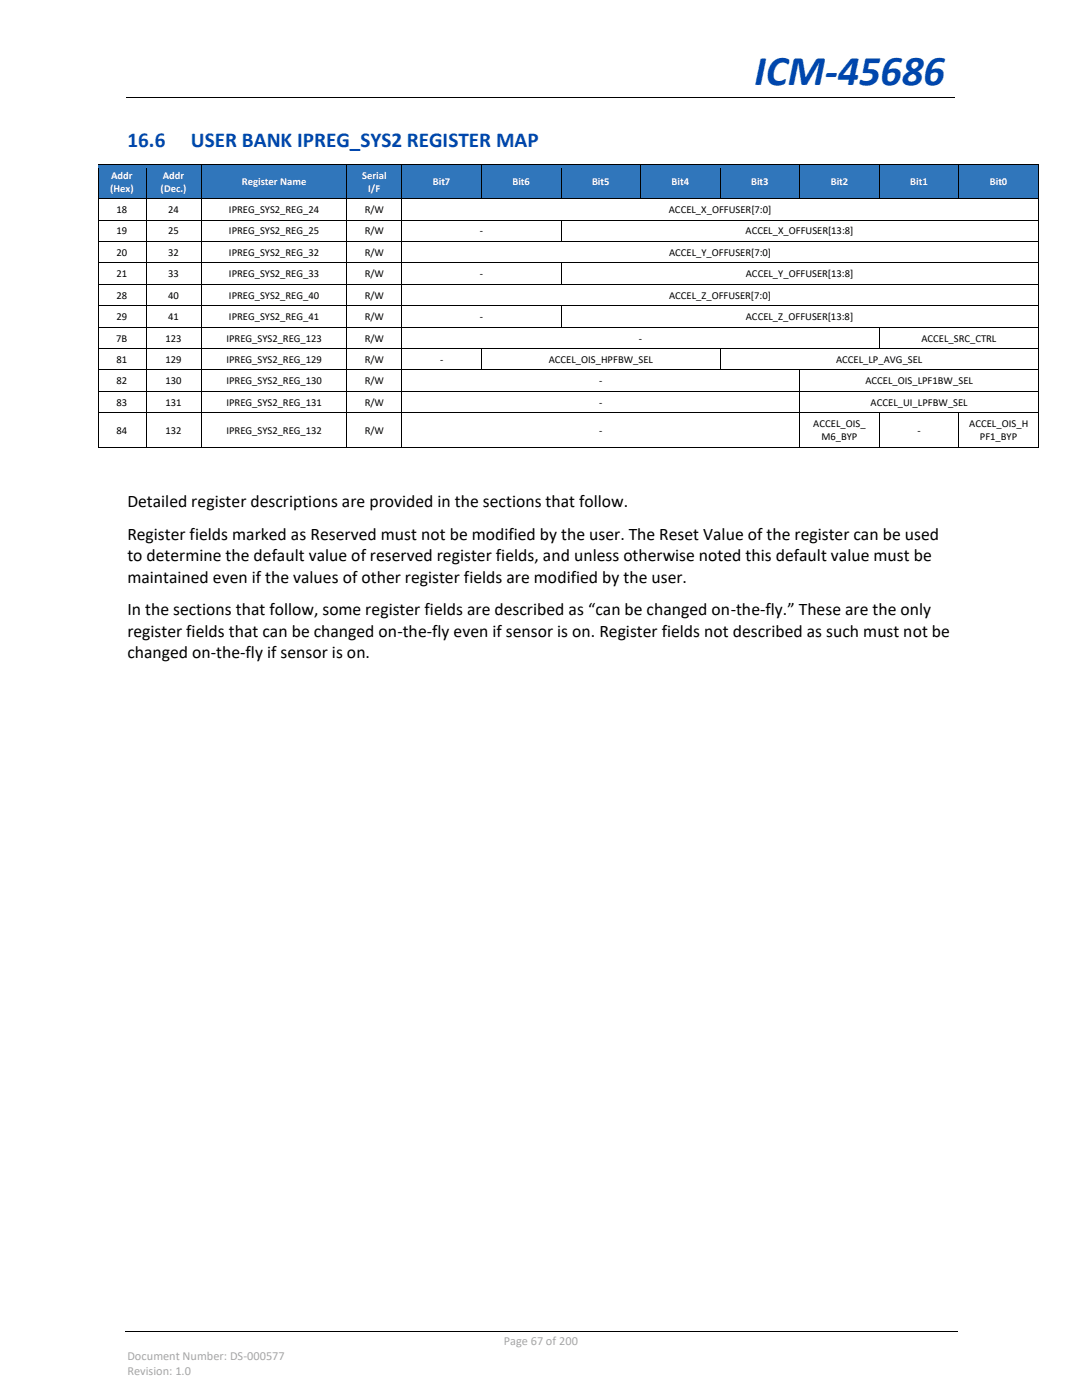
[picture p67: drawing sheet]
<svg xmlns="http://www.w3.org/2000/svg" width="216mm" height="279mm" viewBox="0 0 216 279" stroke-linecap="round" stroke-linejoin="round" font-family="sans-serif">
<defs><g id="words">
<text font-size="8.5" fill="#0046ad" x="150.5" y="17">ICM-45686</text>
<g font-size="4.2" fill="#0046ad">
<text x="25.4" y="29.4">16.6</text>
<text x="38.1" y="29.4">USER BANK IPREG_SYS2 REGISTER MAP</text>
</g>
<g font-size="3.5">
<text x="25.4" y="101.3">Detailed register descriptions are provided in the sections that follow.</text>
<text x="25.4" y="107.7">Register fields marked as Reserved must not be modified by the user. The Reset Value of the register can be used</text>
<text x="25.4" y="112">to determine the default value of reserved register fields, and unless otherwise noted this default value must be</text>
<text x="25.4" y="116.3">maintained even if the values of other register fields are modified by the user.</text>
<text x="25.4" y="122.7">In the sections that follow, some register fields are described as “can be changed on-the-fly.” These are the only</text>
<text x="25.4" y="127.1">register fields that can be changed on-the-fly even if sensor is on. Register fields not described as such must not be</text>
<text x="25.4" y="131.4">changed on-the-fly if sensor is on.</text>
</g>
<g font-size="2.5" fill="#a6a6a6">
<text x="100.5" y="268.4">Page 67 of 200</text>
<text x="25.4" y="271.4">Document Number: DS-000577</text>
<text x="25.4" y="274.4">Revision: 1.0</text>
</g>
<g font-size="2.1" fill="#fff">
<text x="22.1" y="35.7">Addr</text>
<text x="32.5" y="35.7">Addr</text>
<text x="72.2" y="35.7">Serial</text>
<text x="22" y="38.2">(Hex)</text>
<text x="32.1" y="38.2">(Dec.)</text>
<text x="48.3" y="37">Register Name</text>
<text x="73.5" y="38.2">I/F</text>
<text x="86.4" y="37">Bit7</text>
<text x="102.3" y="37">Bit6</text>
<text x="118.1" y="37">Bit5</text>
<text x="134" y="37">Bit4</text>
<text x="149.9" y="37">Bit3</text>
<text x="165.8" y="37">Bit2</text>
<text x="181.6" y="37">Bit1</text>
<text x="197.5" y="37">Bit0</text>
</g>
<g font-size="2.1">
<text x="23.2" y="42.5">18</text>
<text x="23.2" y="46.8">19</text>
<text x="33.6" y="42.5">24</text>
<text x="33.6" y="46.8">25</text>
<text x="45.7" y="42.5">IPREG_SYS2_REG_24</text>
<text x="45.7" y="46.8">IPREG_SYS2_REG_25</text>
<text x="72.8" y="42.5">R/W</text>
<text x="72.8" y="46.8">R/W</text>
<text x="95.7" y="46.8">-</text>
<text x="133.5" y="42.5">ACCEL_X_OFFUSER[7:0]</text>
<text x="148.8" y="46.8">ACCEL_X_OFFUSER[13:8]</text>
<text x="23.2" y="51.1">20</text>
<text x="33.6" y="51.1">32</text>
<text x="45.7" y="51.1">IPREG_SYS2_REG_32</text>
<text x="72.8" y="51.1">R/W</text>
<text x="133.5" y="51.1">ACCEL_Y_OFFUSER[7:0]</text>
<text x="23.2" y="55.3">21</text>
<text x="23.2" y="59.6">28</text>
<text x="33.6" y="55.3">33</text>
<text x="33.6" y="59.6">40</text>
<text x="45.7" y="55.3">IPREG_SYS2_REG_33</text>
<text x="45.7" y="59.6">IPREG_SYS2_REG_40</text>
<text x="72.8" y="55.3">R/W</text>
<text x="72.8" y="59.6">R/W</text>
<text x="95.7" y="55.3">-</text>
<text x="133.5" y="59.6">ACCEL_Z_OFFUSER[7:0]</text>
<text x="148.8" y="55.3">ACCEL_Y_OFFUSER[13:8]</text>
<text x="23.2" y="63.9">29</text>
<text x="33.6" y="63.9">41</text>
<text x="45.7" y="63.9">IPREG_SYS2_REG_41</text>
<text x="72.8" y="63.9">R/W</text>
<text x="95.7" y="63.9">-</text>
<text x="148.8" y="63.9">ACCEL_Z_OFFUSER[13:8]</text>
<text x="23.2" y="68.2">7B</text>
<text x="33" y="68.2">123</text>
<text x="45.2" y="68.2">IPREG_SYS2_REG_123</text>
<text x="72.8" y="68.2">R/W</text>
<text x="127.5" y="68.2">-</text>
<text x="183.8" y="68.2">ACCEL_SRC_CTRL</text>
<text x="23.2" y="72.4">81</text>
<text x="23.2" y="76.7">82</text>
<text x="33" y="72.4">129</text>
<text x="33" y="76.7">130</text>
<text x="45.2" y="72.4">IPREG_SYS2_REG_129</text>
<text x="45.2" y="76.7">IPREG_SYS2_REG_130</text>
<text x="72.8" y="72.4">R/W</text>
<text x="72.8" y="76.7">R/W</text>
<text x="87.8" y="72.4">-</text>
<text x="109.5" y="72.4">ACCEL_OIS_HPFBW_SEL</text>
<text x="119.6" y="76.7">-</text>
<text x="166.8" y="72.4">ACCEL_LP_AVG_SEL</text>
<text x="172.7" y="76.7">ACCEL_OIS_LPF1BW_SEL</text>
<text x="23.2" y="81">83</text>
<text x="33" y="81">131</text>
<text x="45.2" y="81">IPREG_SYS2_REG_131</text>
<text x="72.8" y="81">R/W</text>
<text x="119.6" y="81">-</text>
<text x="173.7" y="81">ACCEL_UI_LPFBW_SEL</text>
<text x="23.2" y="86.6">84</text>
<text x="33" y="86.6">132</text>
<text x="45.2" y="86.6">IPREG_SYS2_REG_132</text>
<text x="72.8" y="86.6">R/W</text>
<text x="119.6" y="86.6">-</text>
<text x="162.3" y="85.3">ACCEL_OIS_</text>
<text x="163.9" y="87.9">M6_BYP</text>
<text x="183.1" y="86.6">-</text>
<text x="193.4" y="85.3">ACCEL_OIS_H</text>
<text x="195.5" y="87.9">PF1_BYP</text>
</g>
</g></defs>
<path d="M25.2 19.4h165.3M24.9 265.6h166.1" fill="none" stroke="#000" stroke-width=".2"/>
<path d="M90.1 19.3h.1v.2h-.1z" fill-rule="evenodd" fill="#000"/>
<g fill="#3076bb">
<path d="M19.7 32.9h9.3v6.6h-9.3z" fill-rule="evenodd"/>
<path d="M21.6 33.6h5.5v2.6h-5.5z" fill-rule="evenodd"/>
<path d="M21.6 36.2h5.5v2.6h-5.5z" fill-rule="evenodd"/>
<path d="M29.2 32.9h10.9v6.6h-10.9z" fill-rule="evenodd"/>
<path d="M31.1 33.6h7.1v2.6h-7.1z" fill-rule="evenodd"/>
<path d="M31.1 36.2h7.1v2.6h-7.1z" fill-rule="evenodd"/>
<path d="M40.3 32.9h28.8v6.6h-28.8z" fill-rule="evenodd"/>
<path d="M42.3 34.9h24.9v2.6h-24.9z" fill-rule="evenodd"/>
<path d="M69.3 32.9h10.8v6.6h-10.8z" fill-rule="evenodd"/>
<path d="M71.3 33.6h6.9v2.6h-6.9z" fill-rule="evenodd"/>
<path d="M71.3 36.2h6.9v2.6h-6.9z" fill-rule="evenodd"/>
<path d="M80.3 32.9h15.7v6.6h-15.7z" fill-rule="evenodd"/>
<path d="M82.2 34.9h11.8v2.6h-11.8z" fill-rule="evenodd"/>
<path d="M96.2 32.9h15.7v6.6h-15.7z" fill-rule="evenodd"/>
<path d="M98.1 34.9h11.8v2.6h-11.8z" fill-rule="evenodd"/>
<path d="M112 32.9h15.7v6.6h-15.7z" fill-rule="evenodd"/>
<path d="M114 34.9h11.8v2.6h-11.8z" fill-rule="evenodd"/>
<path d="M127.9 32.9h15.7v6.6h-15.7z" fill-rule="evenodd"/>
<path d="M129.9 34.9h11.8v2.6h-11.8z" fill-rule="evenodd"/>
<path d="M143.8 32.9h15.7v6.6h-15.7z" fill-rule="evenodd"/>
<path d="M145.7 34.9h11.8v2.6h-11.8z" fill-rule="evenodd"/>
<path d="M159.7 32.9h15.7v6.6h-15.7z" fill-rule="evenodd"/>
<path d="M161.6 34.9h11.8v2.6h-11.8z" fill-rule="evenodd"/>
<path d="M175.5 32.9h15.8v6.6h-15.8z" fill-rule="evenodd"/>
<path d="M177.5 34.9h11.8v2.6h-11.8z" fill-rule="evenodd"/>
<path d="M191.4 32.9h15.7v6.6h-15.7z" fill-rule="evenodd"/>
<path d="M193.4 34.9h11.8v2.6h-11.8z" fill-rule="evenodd"/>
</g>
<g fill="#000">
<path d="M19.5 32.7h.1v.9h-.1z" fill-rule="evenodd"/>
<path d="M19.5 32.7h.1v.2h-.1z" fill-rule="evenodd"/>
</g>
<path d="M19.6 32.8h9.4" fill="none" stroke="#000" stroke-width=".2"/>
<path d="M19.6 32.9h9.4v.7h-9.4z" fill-rule="evenodd" fill="#3076bb"/>
<g fill="#000">
<path d="M29 32.9h.2v.7h-.2z" fill-rule="evenodd"/>
<path d="M29 32.7h.2v.2h-.2z" fill-rule="evenodd"/>
</g>
<path d="M29.2 32.8h10.9" fill="none" stroke="#000" stroke-width=".2"/>
<path d="M29.2 32.9h10.9v.7h-10.9z" fill-rule="evenodd" fill="#3076bb"/>
<g fill="#000">
<path d="M40.1 32.9h.2v.7h-.2z" fill-rule="evenodd"/>
<path d="M40.1 32.7h.2v.2h-.2z" fill-rule="evenodd"/>
</g>
<path d="M40.3 32.8h28.8" fill="none" stroke="#000" stroke-width=".2"/>
<path d="M40.3 32.9h28.8v.7h-28.8z" fill-rule="evenodd" fill="#3076bb"/>
<g fill="#000">
<path d="M69.1 32.9h.2v.7h-.2z" fill-rule="evenodd"/>
<path d="M69.1 32.7h.2v.2h-.2z" fill-rule="evenodd"/>
</g>
<path d="M69.3 32.8h10.8" fill="none" stroke="#000" stroke-width=".2"/>
<path d="M69.3 32.9h10.8v.7h-10.8z" fill-rule="evenodd" fill="#3076bb"/>
<g fill="#000">
<path d="M80.1 32.9h.2v.7h-.2z" fill-rule="evenodd"/>
<path d="M80.1 32.7h.2v.2h-.2z" fill-rule="evenodd"/>
</g>
<path d="M80.3 32.8h15.7" fill="none" stroke="#000" stroke-width=".2"/>
<path d="M80.3 32.9h15.7v.7h-15.7z" fill-rule="evenodd" fill="#3076bb"/>
<g fill="#000">
<path d="M96 32.9h.2v.7h-.2z" fill-rule="evenodd"/>
<path d="M96 32.7h.2v.2h-.2z" fill-rule="evenodd"/>
</g>
<path d="M96.2 32.8h15.7" fill="none" stroke="#000" stroke-width=".2"/>
<path d="M96.2 32.9h15.7v.7h-15.7z" fill-rule="evenodd" fill="#3076bb"/>
<g fill="#000">
<path d="M111.9 32.9h.1v.7h-.1z" fill-rule="evenodd"/>
<path d="M111.9 32.7h.1v.2h-.1z" fill-rule="evenodd"/>
</g>
<path d="M112 32.8h15.7" fill="none" stroke="#000" stroke-width=".2"/>
<path d="M112 32.9h15.7v.7h-15.7z" fill-rule="evenodd" fill="#3076bb"/>
<g fill="#000">
<path d="M127.7 32.9h.2v.7h-.2z" fill-rule="evenodd"/>
<path d="M127.7 32.7h.2v.2h-.2z" fill-rule="evenodd"/>
</g>
<path d="M127.9 32.8h15.7" fill="none" stroke="#000" stroke-width=".2"/>
<path d="M127.9 32.9h15.7v.7h-15.7z" fill-rule="evenodd" fill="#3076bb"/>
<g fill="#000">
<path d="M143.6 32.9h.2v.7h-.2z" fill-rule="evenodd"/>
<path d="M143.6 32.7h.2v.2h-.2z" fill-rule="evenodd"/>
</g>
<path d="M143.8 32.8h15.7" fill="none" stroke="#000" stroke-width=".2"/>
<path d="M143.8 32.9h15.7v.7h-15.7z" fill-rule="evenodd" fill="#3076bb"/>
<g fill="#000">
<path d="M159.5 32.9h.2v.7h-.2z" fill-rule="evenodd"/>
<path d="M159.5 32.7h.2v.2h-.2z" fill-rule="evenodd"/>
</g>
<path d="M159.7 32.8h15.7" fill="none" stroke="#000" stroke-width=".2"/>
<path d="M159.7 32.9h15.7v.7h-15.7z" fill-rule="evenodd" fill="#3076bb"/>
<g fill="#000">
<path d="M175.4 32.9h.1v.7h-.1z" fill-rule="evenodd"/>
<path d="M175.4 32.7h.1v.2h-.1z" fill-rule="evenodd"/>
</g>
<path d="M175.5 32.8h15.8" fill="none" stroke="#000" stroke-width=".2"/>
<path d="M175.5 32.9h15.8v.7h-15.8z" fill-rule="evenodd" fill="#3076bb"/>
<g fill="#000">
<path d="M191.3 32.9h.1v.7h-.1z" fill-rule="evenodd"/>
<path d="M191.3 32.7h.1v.2h-.1z" fill-rule="evenodd"/>
</g>
<path d="M191.4 32.8h15.7" fill="none" stroke="#000" stroke-width=".2"/>
<path d="M191.4 32.9h15.7v.7h-15.7z" fill-rule="evenodd" fill="#3076bb"/>
<g fill="#000">
<path d="M207.1 32.7h.2v.9h-.2z" fill-rule="evenodd"/>
<path d="M207.1 32.7h.2v.2h-.2z" fill-rule="evenodd"/>
</g>
<path d="M19.6 38.8h9.5v.7h-9.5z" fill-rule="evenodd" fill="#3076bb"/>
<path d="M19.6 33.6v5.9" fill="none" stroke="#000" stroke-width=".2"/>
<path d="M29.1 38.8h11.1v.7h-11.1z" fill-rule="evenodd" fill="#3076bb"/>
<path d="M29.1 33.6v5.9" fill="none" stroke="#000" stroke-width=".2"/>
<path d="M40.2 38.8h29v.7h-29z" fill-rule="evenodd" fill="#3076bb"/>
<path d="M40.2 33.6v5.9" fill="none" stroke="#000" stroke-width=".2"/>
<path d="M69.2 38.8h11v.7h-11z" fill-rule="evenodd" fill="#3076bb"/>
<path d="M69.2 33.6v5.9" fill="none" stroke="#000" stroke-width=".2"/>
<path d="M80.2 38.8h15.9v.7h-15.9z" fill-rule="evenodd" fill="#3076bb"/>
<path d="M80.2 33.6v5.9" fill="none" stroke="#000" stroke-width=".2"/>
<path d="M96.1 38.8h15.8v.7h-15.8z" fill-rule="evenodd" fill="#3076bb"/>
<path d="M96.1 33.6v5.9" fill="none" stroke="#000" stroke-width=".2"/>
<path d="M111.9 38.8h15.9v.7h-15.9z" fill-rule="evenodd" fill="#3076bb"/>
<path d="M111.9 33.6v5.9" fill="none" stroke="#000" stroke-width=".2"/>
<path d="M127.8 38.8h15.9v.7h-15.9z" fill-rule="evenodd" fill="#3076bb"/>
<path d="M127.8 33.6v5.9" fill="none" stroke="#000" stroke-width=".2"/>
<path d="M143.7 38.8h15.9v.7h-15.9z" fill-rule="evenodd" fill="#3076bb"/>
<path d="M143.7 33.6v5.9" fill="none" stroke="#000" stroke-width=".2"/>
<path d="M159.6 38.8h15.9v.7h-15.9z" fill-rule="evenodd" fill="#3076bb"/>
<path d="M159.6 33.6v5.9" fill="none" stroke="#000" stroke-width=".2"/>
<path d="M175.5 38.8h15.8v.7h-15.8z" fill-rule="evenodd" fill="#3076bb"/>
<path d="M175.5 33.6v5.9" fill="none" stroke="#000" stroke-width=".2"/>
<path d="M191.3 38.8h15.9v.7h-15.9z" fill-rule="evenodd" fill="#3076bb"/>
<g fill="none" stroke="#000" stroke-width=".2">
<path d="M19.6 39.6h9.4M29.2 39.6h10.9M40.3 39.6h28.8M69.3 39.6h10.8M80.3 39.6h15.7M96.2 39.6h15.7M112 39.6h15.7M127.9 39.6h15.7M143.8 39.6h15.7M159.7 39.6h15.7M175.5 39.6h15.8M191.3 33.6v5.9"/>
<path d="M191.4 39.6h15.7M207.2 33.6v5.9M19.6 40.5v3.3M19.6 44.8v3.3M19.6 49v3.4M19.6 53.3v3.3M19.6 57.6v3.3M19.6 43.9h9.4M19.6 48.2h9.4M19.6 52.5h9.4M19.6 56.7h9.4M29.1 40.5v3.3"/>
<path d="M29.1 44.8v3.3M29.1 49v3.4M29.1 53.3v3.3M29.1 57.6v3.3M29.2 43.9h10.9M29.2 48.2h10.9M29.2 52.5h10.9M29.2 56.7h10.9M40.2 40.5v3.3M40.2 44.8v3.3M40.2 49v3.4M40.2 53.3v3.3"/>
<path d="M40.2 57.6v3.3M40.3 43.9h28.8M40.3 48.2h28.8M40.3 52.5h28.8M40.3 56.7h28.8M69.2 40.5v3.3M69.2 44.8v3.3M69.2 49v3.4M69.2 53.3v3.3M69.2 57.6v3.3M69.3 43.9h10.8M69.3 48.2h10.8"/>
<path d="M69.3 52.5h10.8M69.3 56.7h10.8M80.2 40.5v3.3M80.2 44.8v3.3M80.2 49v3.4M80.2 53.3v3.3M80.2 57.6v3.3M80.3 43.9h31.6M80.3 48.2h31.6M80.3 52.5h31.6M80.3 56.7h31.6M111.9 44.8v3.3"/>
<path d="M111.9 53.3v3.3M112 43.9h95.1M112 48.2h95.1M112 52.5h95.1M112 56.7h95.1M207.2 40.5v3.3M207.2 44.8v3.3M207.2 49v3.4M207.2 53.3v3.3M207.2 57.6v3.3M19.6 61.9v3.3M19.6 66.1v3.4"/>
<path d="M19.6 70.4v3.4M19.6 74.7v3.3M19.6 79v3.3M19.6 61h9.4M19.6 65.3h9.4M19.6 69.6h9.4M19.6 73.8h9.4M19.6 78.1h9.4M29.1 61.9v3.3M29.1 66.1v3.4M29.1 70.4v3.4M29.1 74.7v3.3"/>
<path d="M29.1 79v3.3M29.2 61h10.9M29.2 65.3h10.9M29.2 69.6h10.9M29.2 73.8h10.9M29.2 78.1h10.9M40.2 61.9v3.3M40.2 66.1v3.4M40.2 70.4v3.4M40.2 74.7v3.3M40.2 79v3.3M40.3 61h28.8"/>
<path d="M40.3 65.3h28.8M40.3 69.6h28.8M40.3 73.8h28.8M40.3 78.1h28.8M69.2 61.9v3.3M69.2 66.1v3.4M69.2 70.4v3.4M69.2 74.7v3.3M69.2 79v3.3M69.3 61h10.8M69.3 65.3h10.8M69.3 69.6h10.8"/>
<path d="M69.3 73.8h10.8M69.3 78.1h10.8M80.2 61.9v3.3M80.2 66.1v3.4M80.2 70.4v3.4M80.2 74.7v3.3M80.2 79v3.3M80.3 61h31.6M80.3 65.3h31.6M80.3 69.6h15.7M80.3 73.8h15.7M80.3 78.1h79.2"/>
<path d="M96.1 70.4v3.4M96.2 69.6h47.4M96.2 73.8h47.4M111.9 61.9v3.3M112 61h95.1M112 65.3h63.4M143.7 70.4v3.4M143.8 69.6h31.6M143.8 73.8h15.7M159.6 74.7v3.3M159.6 79v3.3M159.7 73.8h47.4"/>
<path d="M159.7 78.1h47.4M175.5 66.1v3.4M175.5 65.3h31.6M175.5 69.6h31.6M207.2 61.9v3.3M207.2 66.1v3.4M207.2 70.4v3.4M207.2 74.7v3.3M207.2 79v3.3M19.6 83.2v6M19.6 82.4h9.4M19.6 89.3h9.4"/>
<path d="M29.1 83.2v6M29.2 82.4h10.9M29.2 89.3h10.9M40.2 83.2v6M40.3 82.4h28.8M40.3 89.3h28.8M69.2 83.2v6M69.3 82.4h10.8M69.3 89.3h10.8M80.2 83.2v6M80.3 82.4h79.2M80.3 89.3h79.2"/>
<path d="M159.6 83.2v6M159.7 82.4h15.7M159.7 89.3h15.7M175.5 83.2v6M175.5 82.4h15.8M175.5 89.3h15.8M191.3 83.2v6M191.4 82.4h15.7M191.4 89.3h15.7M207.2 83.2v6"/>
</g>
<g fill="#000">
<path d="M96 39.5h.2v.2h-.2z" fill-rule="evenodd"/>
<path d="M111.9 39.5h.1v.2h-.1z" fill-rule="evenodd"/>
<path d="M127.7 39.5h.2v.2h-.2z" fill-rule="evenodd"/>
<path d="M143.6 39.5h.2v.2h-.2z" fill-rule="evenodd"/>
<path d="M159.5 39.5h.2v.2h-.2z" fill-rule="evenodd"/>
<path d="M175.4 39.5h.1v.2h-.1z" fill-rule="evenodd"/>
<path d="M191.3 39.5h.1v.2h-.1z" fill-rule="evenodd"/>
<path d="M19.5 39.5h.1v1h-.1z" fill-rule="evenodd"/>
<path d="M19.5 43.8h.1v1h-.1z" fill-rule="evenodd"/>
<path d="M19.5 48.1h.1v.9h-.1z" fill-rule="evenodd"/>
<path d="M19.5 52.4h.1v.9h-.1z" fill-rule="evenodd"/>
<path d="M19.5 56.6h.1v1h-.1z" fill-rule="evenodd"/>
<path d="M29 39.5h.2v1h-.2z" fill-rule="evenodd"/>
<path d="M29 43.8h.2v1h-.2z" fill-rule="evenodd"/>
<path d="M29 48.1h.2v.9h-.2z" fill-rule="evenodd"/>
<path d="M29 52.4h.2v.9h-.2z" fill-rule="evenodd"/>
<path d="M29 56.6h.2v1h-.2z" fill-rule="evenodd"/>
<path d="M40.1 39.5h.2v1h-.2z" fill-rule="evenodd"/>
<path d="M40.1 43.8h.2v1h-.2z" fill-rule="evenodd"/>
<path d="M40.1 48.1h.2v.9h-.2z" fill-rule="evenodd"/>
<path d="M40.1 52.4h.2v.9h-.2z" fill-rule="evenodd"/>
<path d="M40.1 56.6h.2v1h-.2z" fill-rule="evenodd"/>
<path d="M69.1 39.5h.2v1h-.2z" fill-rule="evenodd"/>
<path d="M69.1 43.8h.2v1h-.2z" fill-rule="evenodd"/>
<path d="M69.1 48.1h.2v.9h-.2z" fill-rule="evenodd"/>
<path d="M69.1 52.4h.2v.9h-.2z" fill-rule="evenodd"/>
<path d="M69.1 56.6h.2v1h-.2z" fill-rule="evenodd"/>
<path d="M80.1 39.5h.2v1h-.2z" fill-rule="evenodd"/>
<path d="M80.1 43.8h.2v1h-.2z" fill-rule="evenodd"/>
<path d="M80.1 48.1h.2v.9h-.2z" fill-rule="evenodd"/>
<path d="M80.1 52.4h.2v.9h-.2z" fill-rule="evenodd"/>
<path d="M80.1 56.6h.2v1h-.2z" fill-rule="evenodd"/>
<path d="M111.9 44h.1v.8h-.1z" fill-rule="evenodd"/>
<path d="M111.9 43.8h.1v.2h-.1z" fill-rule="evenodd"/>
<path d="M111.9 48.1h.1v.2h-.1z" fill-rule="evenodd"/>
<path d="M111.9 52.5h.1v.8h-.1z" fill-rule="evenodd"/>
<path d="M111.9 52.4h.1v.1h-.1z" fill-rule="evenodd"/>
<path d="M111.9 56.6h.1v.2h-.1z" fill-rule="evenodd"/>
<path d="M207.1 39.5h.2v1h-.2z" fill-rule="evenodd"/>
<path d="M207.1 43.8h.2v1h-.2z" fill-rule="evenodd"/>
<path d="M207.1 48.1h.2v.9h-.2z" fill-rule="evenodd"/>
<path d="M207.1 52.4h.2v.9h-.2z" fill-rule="evenodd"/>
<path d="M207.1 56.6h.2v1h-.2z" fill-rule="evenodd"/>
<path d="M19.5 60.9h.1v1h-.1z" fill-rule="evenodd"/>
<path d="M19.5 65.2h.1v.9h-.1z" fill-rule="evenodd"/>
<path d="M19.5 69.5h.1v.9h-.1z" fill-rule="evenodd"/>
<path d="M19.5 73.8h.1v.9h-.1z" fill-rule="evenodd"/>
<path d="M19.5 78h.1v1h-.1z" fill-rule="evenodd"/>
<path d="M29 60.9h.2v1h-.2z" fill-rule="evenodd"/>
<path d="M29 65.2h.2v.9h-.2z" fill-rule="evenodd"/>
<path d="M29 69.5h.2v.9h-.2z" fill-rule="evenodd"/>
<path d="M29 73.8h.2v.9h-.2z" fill-rule="evenodd"/>
<path d="M29 78h.2v1h-.2z" fill-rule="evenodd"/>
<path d="M40.1 60.9h.2v1h-.2z" fill-rule="evenodd"/>
<path d="M40.1 65.2h.2v.9h-.2z" fill-rule="evenodd"/>
<path d="M40.1 69.5h.2v.9h-.2z" fill-rule="evenodd"/>
<path d="M40.1 73.8h.2v.9h-.2z" fill-rule="evenodd"/>
<path d="M40.1 78h.2v1h-.2z" fill-rule="evenodd"/>
<path d="M69.1 60.9h.2v1h-.2z" fill-rule="evenodd"/>
<path d="M69.1 65.2h.2v.9h-.2z" fill-rule="evenodd"/>
<path d="M69.1 69.5h.2v.9h-.2z" fill-rule="evenodd"/>
<path d="M69.1 73.8h.2v.9h-.2z" fill-rule="evenodd"/>
<path d="M69.1 78h.2v1h-.2z" fill-rule="evenodd"/>
<path d="M80.1 60.9h.2v1h-.2z" fill-rule="evenodd"/>
<path d="M80.1 65.2h.2v.9h-.2z" fill-rule="evenodd"/>
<path d="M80.1 69.5h.2v.9h-.2z" fill-rule="evenodd"/>
<path d="M80.1 73.8h.2v.9h-.2z" fill-rule="evenodd"/>
<path d="M80.1 78h.2v1h-.2z" fill-rule="evenodd"/>
<path d="M96 69.6h.2v.8h-.2z" fill-rule="evenodd"/>
<path d="M96 69.5h.2v.1h-.2z" fill-rule="evenodd"/>
<path d="M96 73.8h.2v.1h-.2z" fill-rule="evenodd"/>
<path d="M111.9 61.1h.1v.8h-.1z" fill-rule="evenodd"/>
<path d="M111.9 60.9h.1v.2h-.1z" fill-rule="evenodd"/>
<path d="M111.9 65.2h.1v.2h-.1z" fill-rule="evenodd"/>
<path d="M143.6 69.6h.2v.8h-.2z" fill-rule="evenodd"/>
<path d="M143.6 69.5h.2v.1h-.2z" fill-rule="evenodd"/>
<path d="M143.6 73.8h.2v.1h-.2z" fill-rule="evenodd"/>
<path d="M159.5 73.9h.2v.8h-.2z" fill-rule="evenodd"/>
<path d="M159.5 73.8h.2v.1h-.2z" fill-rule="evenodd"/>
<path d="M159.5 78h.2v1h-.2z" fill-rule="evenodd"/>
<path d="M175.4 65.4h.1v.7h-.1z" fill-rule="evenodd"/>
<path d="M175.4 65.2h.1v.2h-.1z" fill-rule="evenodd"/>
<path d="M175.4 69.5h.1v.1h-.1z" fill-rule="evenodd"/>
<path d="M207.1 60.9h.2v1h-.2z" fill-rule="evenodd"/>
<path d="M207.1 65.2h.2v.9h-.2z" fill-rule="evenodd"/>
<path d="M207.1 69.5h.2v.9h-.2z" fill-rule="evenodd"/>
<path d="M207.1 73.8h.2v.9h-.2z" fill-rule="evenodd"/>
<path d="M207.1 78h.2v1h-.2z" fill-rule="evenodd"/>
<path d="M19.5 82.3h.1v.9h-.1z" fill-rule="evenodd"/>
<path d="M19.5 89.2h.1v.2h-.1z" fill-rule="evenodd"/>
<path d="M19.5 89.2h.1v.2h-.1z" fill-rule="evenodd"/>
<path d="M29 82.3h.2v.9h-.2z" fill-rule="evenodd"/>
<path d="M29 89.2h.2v.2h-.2z" fill-rule="evenodd"/>
<path d="M40.1 82.3h.2v.9h-.2z" fill-rule="evenodd"/>
<path d="M40.1 89.2h.2v.2h-.2z" fill-rule="evenodd"/>
<path d="M69.1 82.3h.2v.9h-.2z" fill-rule="evenodd"/>
<path d="M69.1 89.2h.2v.2h-.2z" fill-rule="evenodd"/>
<path d="M80.1 82.3h.2v.9h-.2z" fill-rule="evenodd"/>
<path d="M80.1 89.2h.2v.2h-.2z" fill-rule="evenodd"/>
<path d="M159.5 82.3h.2v.9h-.2z" fill-rule="evenodd"/>
<path d="M159.5 89.2h.2v.2h-.2z" fill-rule="evenodd"/>
<path d="M175.4 82.5h.1v.7h-.1z" fill-rule="evenodd"/>
<path d="M175.4 82.3h.1v.2h-.1z" fill-rule="evenodd"/>
<path d="M175.4 89.2h.1v.2h-.1z" fill-rule="evenodd"/>
<path d="M191.3 82.5h.1v.7h-.1z" fill-rule="evenodd"/>
<path d="M191.3 82.3h.1v.2h-.1z" fill-rule="evenodd"/>
<path d="M191.3 89.2h.1v.2h-.1z" fill-rule="evenodd"/>
<path d="M207.1 82.3h.2v.9h-.2z" fill-rule="evenodd"/>
<path d="M207.1 89.2h.2v.2h-.2z" fill-rule="evenodd"/>
<path d="M207.1 89.2h.2v.2h-.2z" fill-rule="evenodd"/>
</g>
<use href="#words"/>
</svg>
